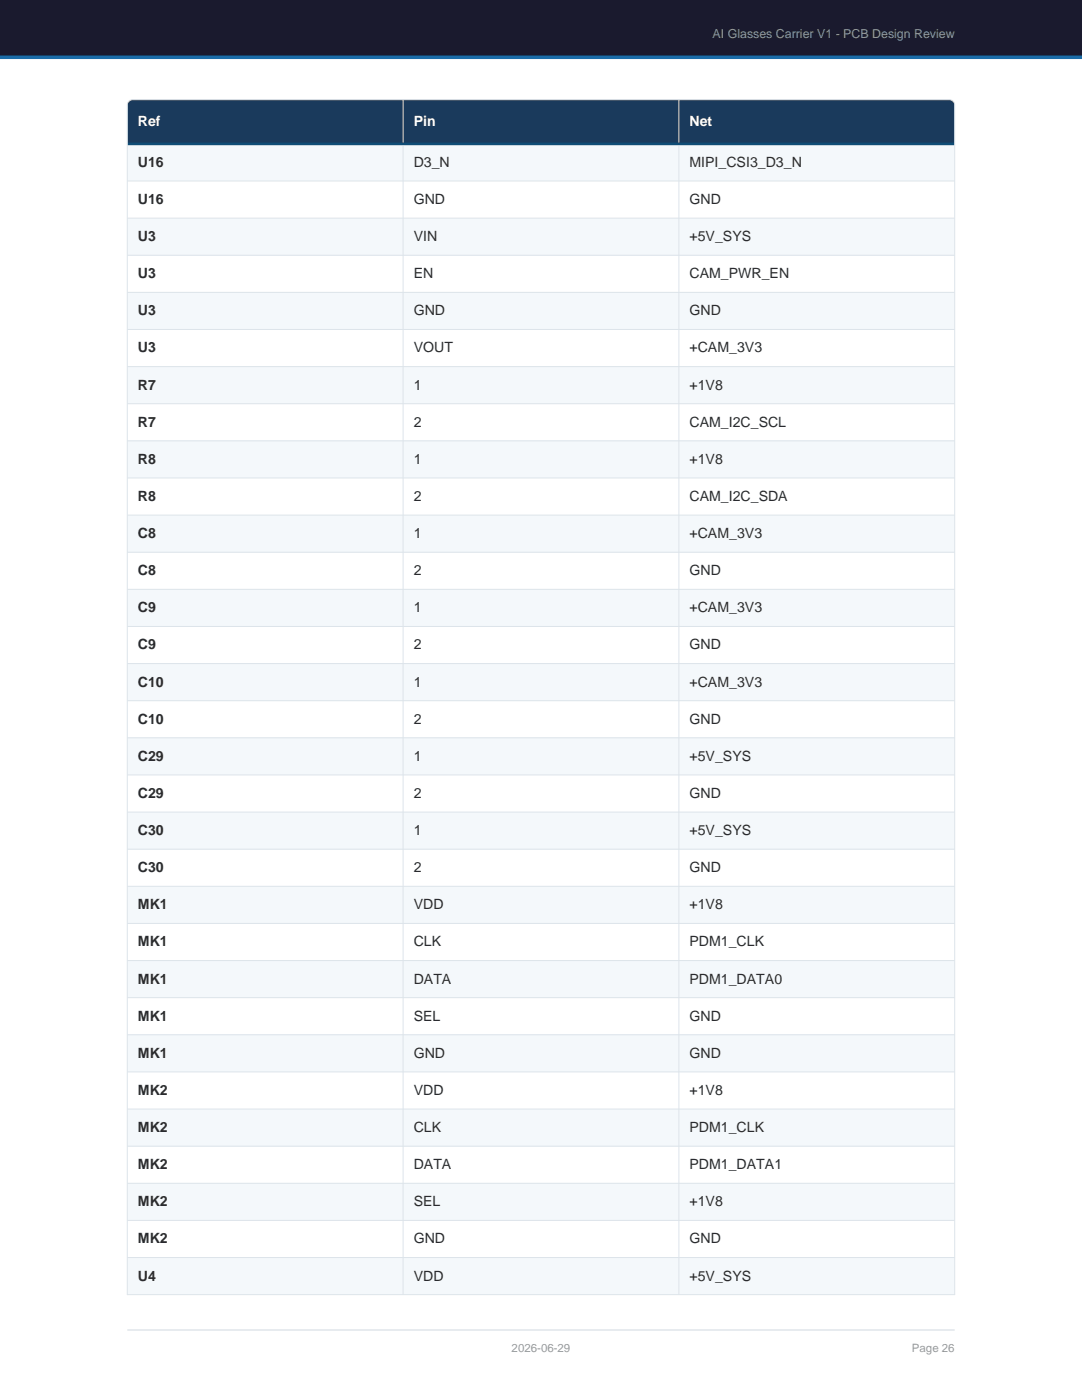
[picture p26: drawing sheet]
<svg xmlns="http://www.w3.org/2000/svg" width="216mm" height="279mm" viewBox="0 0 216 279" stroke-linecap="round" stroke-linejoin="round" font-family="sans-serif">
<defs><g id="words">
<g font-size="2.8" fill="#fff">
<text x="27.5" y="25.2">Ref</text>
<text x="82.5" y="25.2">Pin</text>
<text x="137.6" y="25.2">Net</text>
</g>
<g font-size="2.8" fill="#2c2c2c">
<text x="27.5" y="33.3">U16</text>
<text x="82.5" y="33.3">D3_N</text>
<text x="137.6" y="33.3">MIPI_CSI3_D3_N</text>
<text x="27.5" y="40.7">U16</text>
<text x="82.5" y="40.7">GND</text>
<text x="137.6" y="40.7">GND</text>
<text x="27.5" y="48.1">U3</text>
<text x="82.5" y="48.1">VIN</text>
<text x="137.6" y="48.1">+5V_SYS</text>
<text x="27.5" y="55.5">U3</text>
<text x="82.5" y="55.5">EN</text>
<text x="137.6" y="55.5">CAM_PWR_EN</text>
<text x="27.5" y="62.9">U3</text>
<text x="82.5" y="62.9">GND</text>
<text x="137.6" y="62.9">GND</text>
<text x="27.5" y="70.3">U3</text>
<text x="82.5" y="70.3">VOUT</text>
<text x="137.6" y="70.3">+CAM_3V3</text>
<text x="27.5" y="77.8">R7</text>
<text x="82.5" y="77.8">1</text>
<text x="137.6" y="77.8">+1V8</text>
<text x="27.5" y="85.2">R7</text>
<text x="82.5" y="85.2">2</text>
<text x="137.6" y="85.2">CAM_I2C_SCL</text>
<text x="27.5" y="92.6">R8</text>
<text x="82.5" y="92.6">1</text>
<text x="137.6" y="92.6">+1V8</text>
<text x="27.5" y="100">R8</text>
<text x="82.5" y="100">2</text>
<text x="137.6" y="100">CAM_I2C_SDA</text>
<text x="27.5" y="107.4">C8</text>
<text x="82.5" y="107.4">1</text>
<text x="137.6" y="107.4">+CAM_3V3</text>
<text x="27.5" y="114.8">C8</text>
<text x="82.5" y="114.8">2</text>
<text x="137.6" y="114.8">GND</text>
<text x="27.5" y="122.2">C9</text>
<text x="82.5" y="122.2">1</text>
<text x="137.6" y="122.2">+CAM_3V3</text>
<text x="27.5" y="129.6">C9</text>
<text x="82.5" y="129.6">2</text>
<text x="137.6" y="129.6">GND</text>
<text x="27.5" y="137">C10</text>
<text x="82.5" y="137">1</text>
<text x="137.6" y="137">+CAM_3V3</text>
<text x="27.5" y="144.4">C10</text>
<text x="82.5" y="144.4">2</text>
<text x="137.6" y="144.4">GND</text>
<text x="27.5" y="151.8">C29</text>
<text x="82.5" y="151.8">1</text>
<text x="137.6" y="151.8">+5V_SYS</text>
<text x="27.5" y="159.2">C29</text>
<text x="82.5" y="159.2">2</text>
<text x="137.6" y="159.2">GND</text>
<text x="27.5" y="166.7">C30</text>
<text x="82.5" y="166.7">1</text>
<text x="137.6" y="166.7">+5V_SYS</text>
<text x="27.5" y="174.1">C30</text>
<text x="82.5" y="174.1">2</text>
<text x="137.6" y="174.1">GND</text>
<text x="27.5" y="181.5">MK1</text>
<text x="82.5" y="181.5">VDD</text>
<text x="137.6" y="181.5">+1V8</text>
<text x="27.5" y="188.9">MK1</text>
<text x="82.5" y="188.9">CLK</text>
<text x="137.6" y="188.9">PDM1_CLK</text>
<text x="27.5" y="196.3">MK1</text>
<text x="82.5" y="196.3">DATA</text>
<text x="137.6" y="196.3">PDM1_DATA0</text>
<text x="27.5" y="203.7">MK1</text>
<text x="82.5" y="203.7">SEL</text>
<text x="137.6" y="203.7">GND</text>
<text x="27.5" y="211.1">MK1</text>
<text x="82.5" y="211.1">GND</text>
<text x="137.6" y="211.1">GND</text>
<text x="27.5" y="218.5">MK2</text>
<text x="82.5" y="218.5">VDD</text>
<text x="137.6" y="218.5">+1V8</text>
<text x="27.5" y="225.9">MK2</text>
<text x="82.5" y="225.9">CLK</text>
<text x="137.6" y="225.9">PDM1_CLK</text>
<text x="27.5" y="233.3">MK2</text>
<text x="82.5" y="233.3">DATA</text>
<text x="137.6" y="233.3">PDM1_DATA1</text>
<text x="27.5" y="240.7">MK2</text>
<text x="82.5" y="240.7">SEL</text>
<text x="137.6" y="240.7">+1V8</text>
<text x="27.5" y="248.1">MK2</text>
<text x="82.5" y="248.1">GND</text>
<text x="137.6" y="248.1">GND</text>
<text x="27.5" y="255.6">U4</text>
<text x="82.5" y="255.6">VDD</text>
<text x="137.6" y="255.6">+5V_SYS</text>
</g>
<text font-size="2.5" fill="#89a" x="142.2" y="7.6">AI Glasses Carrier V1 - PCB Design Review</text>
<g font-size="2.3" fill="#999">
<text x="102.1" y="269.7">2026-06-29</text>
<text x="182" y="269.7">Page 26</text>
</g>
</g></defs>
<path d="M0 0h215.9v11.4h-215.9z" fill-rule="evenodd" fill="#1a1a2e"/>
<path d="M0 11.4h215.9" fill="none" stroke="#1b6ca8" stroke-width=".71" stroke-linecap="butt"/>
<path d="M25.4 265.4h165.1" fill="none" stroke="#d0d8e0" stroke-width=".2"/>
<path d="M25.4 19.9h165.1v8.8h-165.1z" fill-rule="evenodd" fill="#1a3a5c"/>
<g fill="#f4f8fb">
<path d="M25.4 28.7h165.1v7.4h-165.1z" fill-rule="evenodd"/>
<path d="M25.4 43.5h165.1v7.4h-165.1z" fill-rule="evenodd"/>
<path d="M25.4 58.3h165.1v7.5h-165.1z" fill-rule="evenodd"/>
<path d="M25.4 73.2h165.1v7.4h-165.1z" fill-rule="evenodd"/>
<path d="M25.4 88h165.1v7.4h-165.1z" fill-rule="evenodd"/>
<path d="M25.4 102.8h165.1v7.4h-165.1z" fill-rule="evenodd"/>
<path d="M25.4 117.6h165.1v7.4h-165.1z" fill-rule="evenodd"/>
<path d="M25.4 132.4h165.1v7.4h-165.1z" fill-rule="evenodd"/>
<path d="M25.4 147.2h165.1v7.5h-165.1z" fill-rule="evenodd"/>
<path d="M25.4 162.1h165.1v7.4h-165.1z" fill-rule="evenodd"/>
<path d="M25.4 176.9h165.1v7.4h-165.1z" fill-rule="evenodd"/>
<path d="M25.4 191.7h165.1v7.4h-165.1z" fill-rule="evenodd"/>
<path d="M25.4 206.5h165.1v7.4h-165.1z" fill-rule="evenodd"/>
<path d="M25.4 221.3h165.1v7.4h-165.1z" fill-rule="evenodd"/>
<path d="M25.4 236.1h165.1v7.5h-165.1z" fill-rule="evenodd"/>
<path d="M25.4 251h165.1v7.4h-165.1z" fill-rule="evenodd"/>
</g>
<g fill="none" stroke="#dde4ea" stroke-width=".2">
<path d="M80.4 19.9v238.5M135.5 19.9v238.5M25.4 28.7v-7.7l.3-.8 .8-.3h162.9l.8 .3 .3 .8v7.7M25.4 28.7h165.1M25.4 36.1h165.1M25.4 28.7v229.7h165.1v-229.7M25.4 43.5h165.1M25.4 50.9h165.1M25.4 58.3h165.1M25.4 65.8h165.1M25.4 73.2h165.1M25.4 80.6h165.1"/>
<path d="M25.4 88h165.1M25.4 95.4h165.1M25.4 102.8h165.1M25.4 110.2h165.1M25.4 117.6h165.1M25.4 125h165.1M25.4 132.4h165.1M25.4 139.8h165.1M25.4 147.2h165.1M25.4 154.7h165.1M25.4 162.1h165.1M25.4 169.5h165.1"/>
<path d="M25.4 176.9h165.1M25.4 184.3h165.1M25.4 191.7h165.1M25.4 199.1h165.1M25.4 206.5h165.1M25.4 213.9h165.1M25.4 221.3h165.1M25.4 228.7h165.1M25.4 236.1h165.1M25.4 243.6h165.1M25.4 251h165.1"/>
</g>
<path d="M25.4 28.7h165.1" fill="none" stroke="#0f4c75" stroke-width=".53"/>
<use href="#words"/>
</svg>
